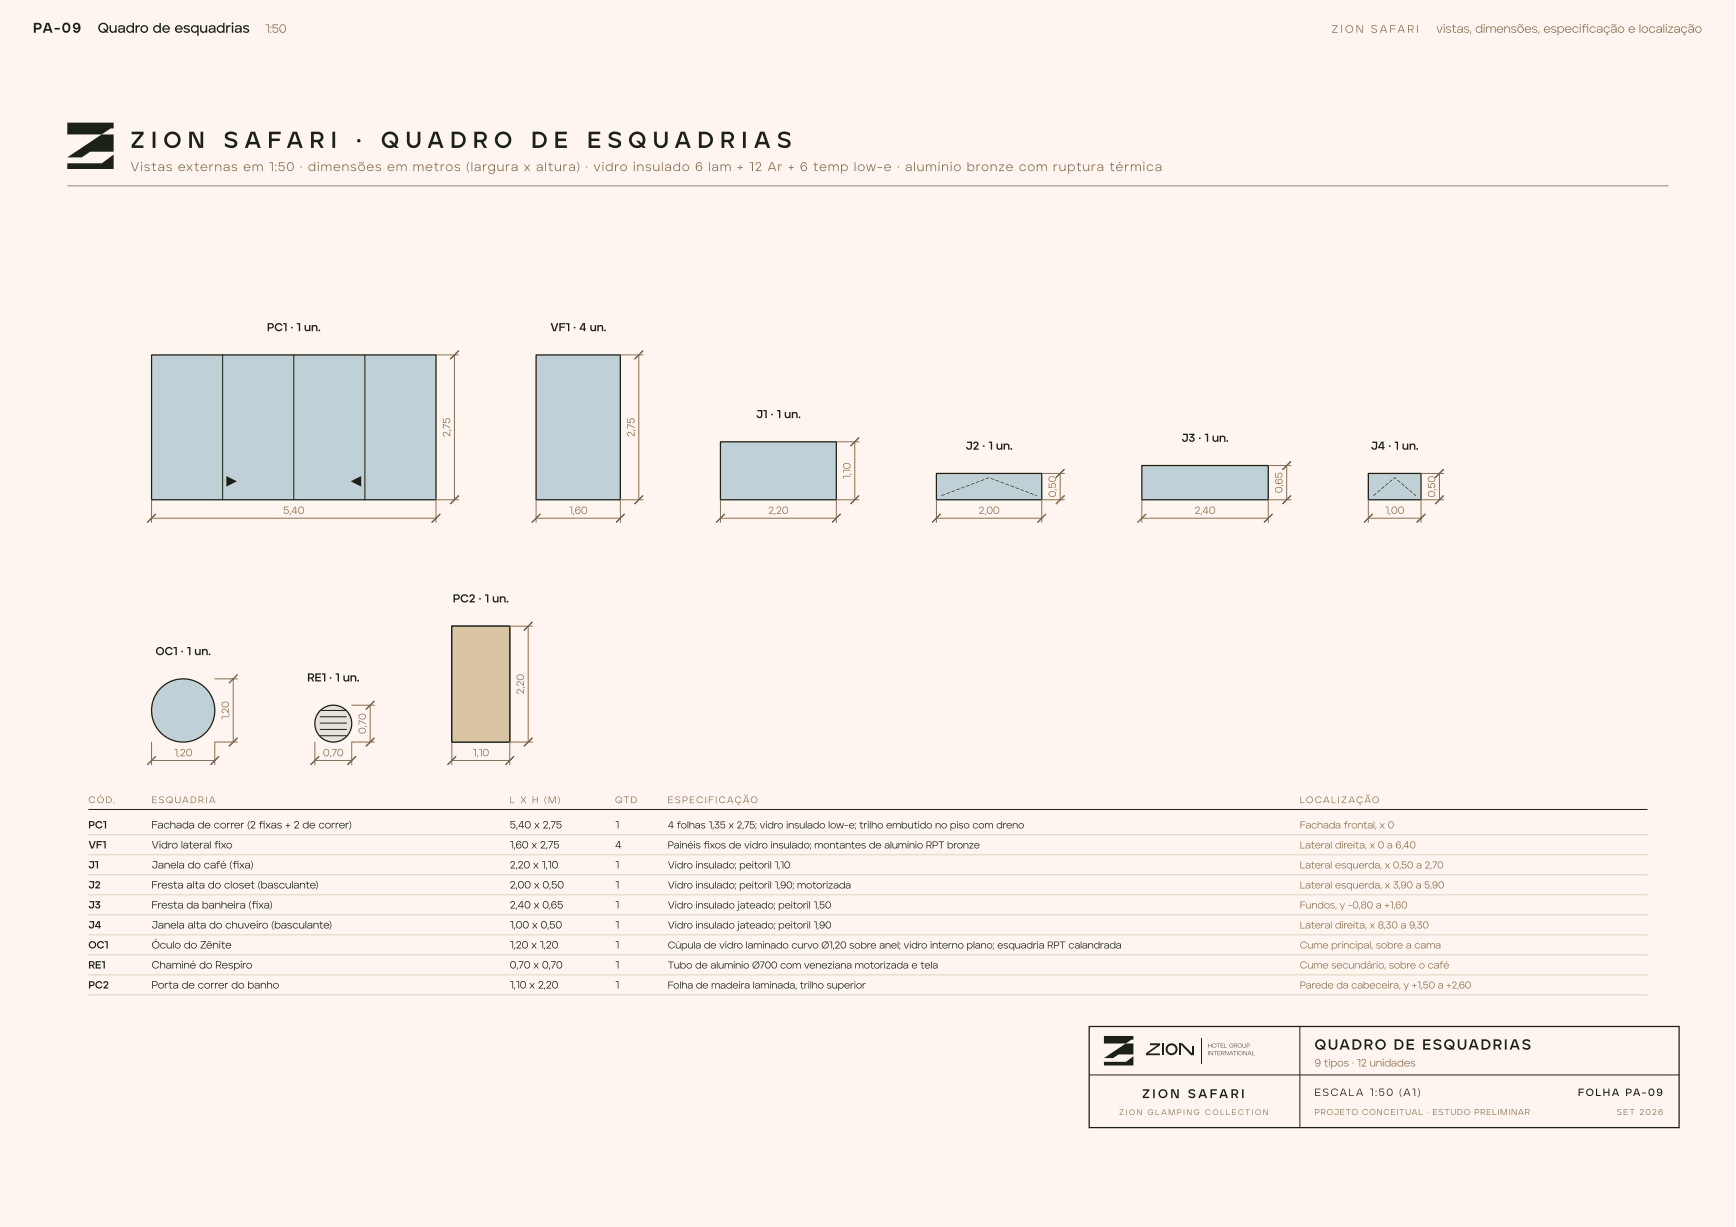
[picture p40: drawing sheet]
<svg xmlns="http://www.w3.org/2000/svg" width="420mm" height="297mm" viewBox="0 0 420 297" stroke-linecap="round" stroke-linejoin="round" font-family="sans-serif">
<defs><g id="words">
<g font-size="5.6" fill="#1b2117">
<text x="31.6" y="35.8">Z I O N</text>
<text x="54.2" y="35.8">S A F A R I</text>
<text x="86.2" y="35.8">·</text>
<text x="92.2" y="35.8">Q U A D R O</text>
<text x="128.6" y="35.8">D E</text>
<text x="142.2" y="35.8">E S Q U A D R I A S</text>
</g>
<text font-size="3.6" fill="#1b2117" x="318.2" y="254.1">QUADRO DE ESQUADRIAS</text>
<g font-size="3.4" fill="#1b2117">
<text x="8" y="7.9">PA-09</text>
<text x="23.7" y="7.9">Quadro de esquadrias</text>
</g>
<text font-size="3.1" fill="#8b714e" x="31.6" y="41.4">Vistas externas em 1:50 · dimensões em metros (largura x altura) · vidro insulado 6 lam + 12 Ar + 6 temp low-e · alumínio bronze com ruptura térmica</text>
<text font-size="3.1" fill="#1b2117" x="276.5" y="265.8">Z I O N S A FA R I</text>
<g font-size="2.9" fill="#8b714e">
<text x="64.1" y="7.9">1:50</text>
<text x="347.6" y="7.9">vistas, dimensões, especifcação e localização</text>
<text x="382.8" y="7.9">i</text>
</g>
<g font-size="2.8" fill="#1b2117">
<text x="64.6" y="80.2">PC1 · 1 un.</text>
<text x="133.2" y="80.2">VF1 · 4 un.</text>
<text x="183" y="101.2">J1 · 1 un.</text>
<text x="286" y="106.9">J3 · 1 un.</text>
<text x="233.7" y="108.9">J2 · 1 un.</text>
<text x="331.8" y="108.9">J4 · 1 un.</text>
<text x="109.6" y="145.8">PC2 · 1 un.</text>
<text x="37.6" y="158.6">OC1 · 1 un.</text>
<text x="74.4" y="165">RE1 · 1 un.</text>
</g>
<text font-size="2.6" fill="#8b714e" x="322.3" y="7.9">Z I O N S A FA R I</text>
<g font-size="2.5" fill="#8b714e">
<text x="109" y="105.8" transform="rotate(-90 109 105.8)">2,75</text>
<text x="153.6" y="105.8" transform="rotate(-90 153.6 105.8)">2,75</text>
<text x="205.9" y="116" transform="rotate(-90 205.9 116)">1,10</text>
<text x="310.4" y="119.4" transform="rotate(-90 310.4 119.4)">0,65</text>
<text x="68.5" y="124.4">5,40</text>
<text x="137.7" y="124.4">1,60</text>
<text x="185.9" y="124.4">2,20</text>
<text x="236.8" y="124.4">2,00</text>
<text x="255.6" y="120.4" transform="rotate(-90 255.6 120.4)">0,50</text>
<text x="289.1" y="124.4">2,40</text>
<text x="335.2" y="124.4">1,00</text>
<text x="347.4" y="120.4" transform="rotate(-90 347.4 120.4)">0,50</text>
<text x="126.8" y="168.1" transform="rotate(-90 126.8 168.1)">2,20</text>
<text x="55.4" y="174.2" transform="rotate(-90 55.4 174.2)">1,20</text>
<text x="88.6" y="177.7" transform="rotate(-90 88.6 177.7)">0,70</text>
<text x="42.1" y="183.1">1,20</text>
<text x="78.2" y="183.1">0,70</text>
<text x="114.4" y="183.1">1,10</text>
<text x="318.2" y="258.2">9 tipos · 12 unidades</text>
</g>
<g font-size="2.5" fill="#1b2117">
<text x="21.4" y="200.5">PC1</text>
<text x="36.7" y="200.5">Fachada de correr (2 fxas + 2 de correr)</text>
<text x="62.6" y="200.5">i</text>
<text x="123.4" y="200.5">5,40 x 2,75</text>
<text x="148.9" y="200.5">1</text>
<text x="21.4" y="205.4">VF1</text>
<text x="36.7" y="205.4">Vidro lateral fxo</text>
<text x="51.8" y="205.4">i</text>
<text x="123.4" y="205.4">1,60 x 2,75</text>
<text x="148.9" y="205.4">4</text>
<text x="21.4" y="210.2">J1</text>
<text x="21.4" y="215.1">J2</text>
<text x="36.7" y="210.2">Janela do café (fxa)</text>
<text x="36.7" y="215.1">Fresta alta do closet (basculante)</text>
<text x="56.3" y="210.2">i</text>
<text x="123.4" y="210.2">2,20 x 1,10</text>
<text x="123.4" y="215.1">2,00 x 0,50</text>
<text x="148.9" y="210.2">1</text>
<text x="148.9" y="215.1">1</text>
<text x="21.4" y="219.9">J3</text>
<text x="36.7" y="219.9">Fresta da banheira (fxa)</text>
<text x="60.9" y="219.9">i</text>
<text x="123.4" y="219.9">2,40 x 0,65</text>
<text x="148.9" y="219.9">1</text>
<text x="21.4" y="224.8">J4</text>
<text x="36.7" y="224.8">Janela alta do chuveiro (basculante)</text>
<text x="123.4" y="224.8">1,00 x 0,50</text>
<text x="148.9" y="224.8">1</text>
<text x="21.4" y="229.6">OC1</text>
<text x="36.7" y="229.6">Óculo do Zênite</text>
<text x="123.4" y="229.6">1,20 x 1,20</text>
<text x="148.9" y="229.6">1</text>
<text x="21.4" y="234.4">RE1</text>
<text x="21.4" y="239.3">PC2</text>
<text x="36.7" y="234.4">Chaminé do Respiro</text>
<text x="36.7" y="239.3">Porta de correr do banho</text>
<text x="123.4" y="234.4">0,70 x 0,70</text>
<text x="123.4" y="239.3">1,10 x 2,20</text>
<text x="148.9" y="234.4">1</text>
<text x="148.9" y="239.3">1</text>
<text x="318.2" y="265.3">ESCALA 1:50 (A1)</text>
<text x="382" y="265.3">FOLHA PA-09</text>
</g>
<g font-size="2.4" fill="#1b2117">
<text x="161.6" y="200.5">4 folhas 1,35 x 2,75; vidro insulado low-e; trilho embutido no piso com dreno</text>
<text x="161.6" y="205.4">Painéis fxos de vidro insulado; montantes de alumínio RPT bronze</text>
<text x="170.3" y="205.4">i</text>
<text x="161.6" y="210.2">Vidro insulado; peitoril 1,10</text>
<text x="161.6" y="215.1">Vidro insulado; peitoril 1,90; motorizada</text>
<text x="161.6" y="219.9">Vidro insulado jateado; peitoril 1,50</text>
<text x="161.6" y="224.8">Vidro insulado jateado; peitoril 1,90</text>
<text x="161.6" y="229.6">Cúpula de vidro laminado curvo Ø1,20 sobre anel; vidro interno plano; esquadria RPT calandrada</text>
<text x="161.6" y="234.4">Tubo de alumínio Ø700 com veneziana motorizada e tela</text>
<text x="161.6" y="239.3">Folha de madeira laminada, trilho superior</text>
</g>
<g font-size="2.4" fill="#8b714e">
<text x="314.6" y="200.5">Fachada frontal, x 0</text>
<text x="314.6" y="205.4">Lateral direita, x 0 a 6,40</text>
<text x="314.6" y="210.2">Lateral esquerda, x 0,50 a 2,70</text>
<text x="314.6" y="215.1">Lateral esquerda, x 3,90 a 5,90</text>
<text x="314.6" y="219.9">Fundos, y -0,80 a +1,60</text>
<text x="314.6" y="224.8">Lateral direita, x 8,30 a 9,30</text>
<text x="314.6" y="229.6">Cume principal, sobre a cama</text>
<text x="314.6" y="234.4">Cume secundário, sobre o café</text>
<text x="314.6" y="239.3">Parede da cabeceira, y +1,50 a +2,60</text>
</g>
<g font-size="2.3" fill="#8b714e">
<text x="21.4" y="194.4">CÓD.</text>
<text x="36.7" y="194.4">ESQUADRIA</text>
<text x="123.4" y="194.4">L X H (M)</text>
<text x="148.9" y="194.4">QTD</text>
<text x="161.6" y="194.4">ESPECIFICAÇÃO</text>
<text x="314.6" y="194.4">LOCALIZAÇÃO</text>
</g>
<g font-size="2" fill="#8b714e">
<text x="318.2" y="269.9">PROJETO CONCEITUAL · ESTUDO PRELIMINAR</text>
<text x="391.3" y="269.9">SET 2026</text>
</g>
<text font-size="1.9" fill="#8b714e" x="270.9" y="269.9">Z I O N G L A M P I N G C O L L E C T I O N</text>
<g font-size="1.5" fill="#1b2117">
<text x="292.3" y="255.4">INTERNATIONAL</text>
<text x="292.3" y="253.6">HOTEL GROUP</text>
</g>
</g></defs>
<path d="M0 0h419.9v297h-419.9z" fill="#fef5f0"/>
<g fill="#1b2117">
<path d="M16.3 29.7h11.2v1.4h-.7l-2.2 1.4h-8.3z"/>
<path d="M16.3 38.1l8.3-5.6h2.9v4.2h-5.7l-2 1.4z"/>
<path d="M16.3 39.5h8.3l2.9-2.1v3.5h-11.2z"/>
</g>
<path d="M16.3 45h387.6" fill="none" stroke="#1b2117" stroke-width=".24"/>
<path d="M36.7 85.9h68.8v35.1h-68.8z" fill="#bfd0d6"/>
<path d="M36.7 85.9h68.8v35.1h-68.8z" fill="none" stroke="#1b2117" stroke-width=".31"/>
<path d="M53.9 85.9v35.1M71.1 85.9v35.1M88.3 85.9v35.1" fill="none" stroke="#1b2117" stroke-width=".25"/>
<g fill="#1b2117">
<path d="M54.8 115.2l2.5 1.3-2.5 1.3z"/>
<path d="M84.9 116.5l2.5-1.3v2.6z"/>
</g>
<path d="M105.5 85.9h5.5M110 85.9v35.1M36.7 121v5.5M36.7 125.4h68.8M111 121h-5.5v5.5" fill="none" stroke="#8b714e" stroke-width=".24"/>
<path d="M109 86.9l2-2zM35.7 126.5l2-2.1zM104.5 126.5l2.1-2.1zM109 122l2-2z" fill="#000"/>
<path d="M111 84.9l-2 2M111 120l-2 2M37.7 124.4l-2 2.1M106.6 124.4l-2.1 2.1" fill="none" stroke="#8b714e" stroke-width=".28"/>
<path d="M129.8 85.9h20.4v35.1h-20.4z" fill="#bfd0d6"/>
<path d="M129.8 85.9h20.4v35.1h-20.4z" fill="none" stroke="#1b2117" stroke-width=".31"/>
<path d="M150.2 85.9h5.4M154.6 85.9v35.1M129.8 121v5.5M129.8 125.4h20.4M155.6 121h-5.4v5.5" fill="none" stroke="#8b714e" stroke-width=".24"/>
<path d="M153.6 86.9l2-2zM128.7 126.5l2.1-2.1zM149.1 126.5l2.1-2.1zM153.6 122l2-2z" fill="#000"/>
<path d="M155.6 84.9l-2 2M155.6 120l-2 2M130.8 124.4l-2.1 2.1M151.2 124.4l-2.1 2.1" fill="none" stroke="#8b714e" stroke-width=".28"/>
<path d="M174.4 107h28v14h-28z" fill="#bfd0d6"/>
<path d="M174.4 107h28v14h-28z" fill="none" stroke="#1b2117" stroke-width=".31"/>
<path d="M202.4 107h5.5M206.9 107v14M174.4 121v5.5M174.4 125.4h28M207.9 121h-5.5v5.5" fill="none" stroke="#8b714e" stroke-width=".24"/>
<path d="M205.9 108l2-2.1zM173.4 126.5l2-2.1zM201.4 126.5l2.1-2.1zM205.9 122l2-2z" fill="#000"/>
<path d="M207.9 120l-2 2M207.9 105.9l-2 2.1M175.4 124.4l-2 2.1M203.5 124.4l-2.1 2.1" fill="none" stroke="#8b714e" stroke-width=".28"/>
<path d="M226.7 114.6h25.5v6.4h-25.5z" fill="#bfd0d6"/>
<path d="M226.7 114.6h25.5v6.4h-25.5z" fill="none" stroke="#1b2117" stroke-width=".31"/>
<path d="M227.9 119.9l.8-.2-.7 .3zM229.1 119.5l.8-.3-.7 .4zM230.2 119l.9-.2-.8 .3zM231.4 118.6l.9-.3-.8 .4zM232.6 118.1l.9-.2-.8 .3zM233.8 117.7l.9-.3-.8 .4zM235 117.2l.9-.2-.8 .3zM236.2 116.8l.9-.3-.8 .4zM237.4 116.3l.9-.2-.8 .3zM238.6 115.9l.9-.3-.8 .4zM239.8 115.7l.8 .4-.8-.2zM241 116.2l.8 .3-.8-.2zM242.2 116.6l.8 .4-.8-.2zM243.4 117.1l.8 .3-.8-.2zM244.6 117.5l.8 .4-.8-.2zM245.8 118l.8 .3-.8-.2zM247 118.4l.8 .4-.8-.2zM248.2 118.9l.8 .3-.8-.2zM249.4 119.3l.8 .4-.8-.2zM250.6 119.8l.4 .2-.4-.1z" fill="#1b2117"/>
<path d="M252.2 114.6h5.4M256.6 114.6v6.4M226.7 121v5.5M226.7 125.4h25.5M257.6 121h-5.4v5.5" fill="none" stroke="#8b714e" stroke-width=".24"/>
<path d="M255.6 115.6l2-2zM225.6 126.5l2.1-2.1zM251.1 126.5l2.1-2.1zM255.6 122l2-2z" fill="#000"/>
<path d="M257.6 120l-2 2M257.6 113.6l-2 2M227.7 124.4l-2.1 2.1M253.2 124.4l-2.1 2.1" fill="none" stroke="#8b714e" stroke-width=".28"/>
<path d="M276.4 112.7h30.6v8.3h-30.6z" fill="#bfd0d6"/>
<path d="M276.4 112.7h30.6v8.3h-30.6z" fill="none" stroke="#1b2117" stroke-width=".31"/>
<path d="M307 112.7h5.5M311.4 112.7v8.3M276.4 121v5.5M276.4 125.4h30.6M312.5 121h-5.5v5.5" fill="none" stroke="#8b714e" stroke-width=".24"/>
<path d="M310.4 113.7l2.1-2zM275.4 126.5l2-2.1zM306 126.5l2-2.1zM310.4 122l2.1-2z" fill="#000"/>
<path d="M312.5 120l-2.1 2M312.5 111.7l-2.1 2M277.4 124.4l-2 2.1M308 124.4l-2 2.1" fill="none" stroke="#8b714e" stroke-width=".28"/>
<path d="M331.2 114.6h12.8v6.4h-12.8z" fill="#bfd0d6"/>
<path d="M331.2 114.6h12.8v6.4h-12.8z" fill="none" stroke="#1b2117" stroke-width=".31"/>
<path d="M332.4 119.9l.7-.5-.6 .6zM333.4 119.1l.7-.5-.6 .6zM334.4 118.2l.7-.4-.6 .6zM335.3 117.4l.7-.5-.6 .6zM336.3 116.6l.7-.5-.6 .6zM337.3 115.8l.3-.3 .4 .4-.1 .1-.3-.4-.2 .3zM338.3 116.2l.7 .6zM339.2 117l.7 .6zM340.2 117.8l.7 .6zM341.2 118.7l.7 .6zM342.1 119.5l.6 .5z" fill="#1b2117"/>
<path d="M344 114.6h5.4M348.4 114.6v6.4M331.2 121v5.5M331.2 125.4h12.8M349.4 121h-5.4v5.5" fill="none" stroke="#8b714e" stroke-width=".24"/>
<path d="M347.4 115.6l2-2zM330.2 126.5l2-2.1zM342.9 126.5l2.1-2.1zM347.4 122l2-2z" fill="#000"/>
<path d="M349.4 120l-2 2M349.4 113.6l-2 2M332.2 124.4l-2 2.1M345 124.4l-2.1 2.1" fill="none" stroke="#8b714e" stroke-width=".28"/>
<circle cx="44.3" cy="172" r="7.6" fill="#bfd0d6"/>
<circle cx="44.3" cy="172" r="7.6" fill="none" stroke="#1b2117" stroke-width=".31"/>
<path d="M36.7 179.6v5.5M52 164.3h5.5M56.5 164.3v15.3M57.5 179.6h-5.5v5.5M36.7 184.1h15.3" fill="none" stroke="#8b714e" stroke-width=".24"/>
<path d="M55.4 165.3l2.1-2zM35.7 185.1l2-2zM51 185.1l2-2zM55.4 180.6l2.1-2z" fill="#000"/>
<path d="M57.5 178.6l-2.1 2M57.5 163.3l-2.1 2M37.7 183.1l-2 2M53 183.1l-2 2" fill="none" stroke="#8b714e" stroke-width=".28"/>
<circle cx="80.7" cy="175.2" r="4.5" fill="#e5e1d8"/>
<circle cx="80.7" cy="175.2" r="4.5" fill="none" stroke="#1b2117" stroke-width=".31"/>
<path d="M77.5 178.1h6.4M77.5 176.6h6.4M77.5 175h6.4M77.5 173.5h6.4M77.5 172h6.4" fill="none" stroke="#1b2117" stroke-width=".24"/>
<path d="M76.2 179.6v5.5M85.1 170.7h5.5M89.6 170.7v8.9M90.6 179.6h-5.5v5.5M76.2 184.1h8.9" fill="none" stroke="#8b714e" stroke-width=".24"/>
<path d="M88.6 171.7l2-2zM75.2 185.1l2-2zM84.1 185.1l2.1-2zM88.6 180.6l2-2z" fill="#000"/>
<path d="M90.6 169.7l-2 2M90.6 178.6l-2 2M77.2 183.1l-2 2M86.2 183.1l-2.1 2" fill="none" stroke="#8b714e" stroke-width=".28"/>
<path d="M109.4 151.6h14v28h-14z" fill="#d9c4a3"/>
<path d="M109.4 151.6h14v28h-14z" fill="none" stroke="#1b2117" stroke-width=".31"/>
<path d="M117.8 166.2l2.5-1.2v2.5z" fill="#1b2117"/>
<path d="M109.4 151.6h14v28h-14z" fill="#d9c4a3"/>
<path d="M109.4 151.6h14v28h-14z" fill="none" stroke="#1b2117" stroke-width=".31"/>
<path d="M123.4 151.6h5.5M127.8 151.6v28M109.4 179.6v5.5M128.9 179.6h-5.5v5.5M109.4 184.1h14" fill="none" stroke="#8b714e" stroke-width=".24"/>
<path d="M126.8 152.6l2.1-2zM108.3 185.1l2.1-2zM122.4 185.1l2-2zM126.8 180.6l2.1-2z" fill="#000"/>
<path d="M128.9 150.6l-2.1 2M128.9 178.6l-2.1 2M110.4 183.1l-2.1 2M124.4 183.1l-2 2" fill="none" stroke="#8b714e" stroke-width=".28"/>
<path d="M21.4 195.9h377.4" fill="none" stroke="#1b2117" stroke-width=".24"/>
<path d="M21.4 202.1h377.4M21.4 206.9h377.4M21.4 211.8h377.4M21.4 216.6h377.4M21.4 221.4h377.4M21.4 226.3h377.4M21.4 231.1h377.4M21.4 236h377.4M21.4 240.8h377.4" fill="none" stroke="#ded6bf" stroke-width=".24"/>
<path d="M263.6 248.5h142.8v24.5h-142.8z" fill="#fef5f0"/>
<path d="M263.6 248.5h142.8v24.5h-142.8z" fill="none" stroke="#1b2117" stroke-width=".31"/>
<path d="M314.6 248.5v24.5M263.6 260.2h142.8" fill="none" stroke="#1b2117" stroke-width=".24"/>
<g fill="#1b2117">
<path d="M267.2 250.8h7.1v.9h-.4l-1.4 .9h-5.3z"/>
<path d="M267.2 256.1l5.3-3.5h1.8v2.6h-3.6l-1.3 .9z"/>
<path d="M267.2 257h5.3l1.8-1.3v2.2h-7.1z"/>
<path d="M278.3 252.6h2.5v.4l-2.9 2h2.9v.4h-3.4v-.5l2.7-1.9h-1.8z"/>
<path d="M281.3 252.6h.4v2.8h-.4z"/>
</g>
<circle cx="283.6" cy="254" r="1.2" fill="none" stroke="#1b2117" stroke-width=".47"/>
<path d="M285.6 252.6v2.8" fill="none" stroke="#1b2117" stroke-width=".42"/>
<g fill="#1b2117">
<path d="M285.6 252.6h.6l2.8 2.8h-.7z"/>
<path d="M288.6 253.4h.5v2h-.5z"/>
</g>
<path d="M290.7 251.3v6.1" fill="none" stroke="#1b2117" stroke-width=".24"/>
<use href="#words"/>
</svg>
